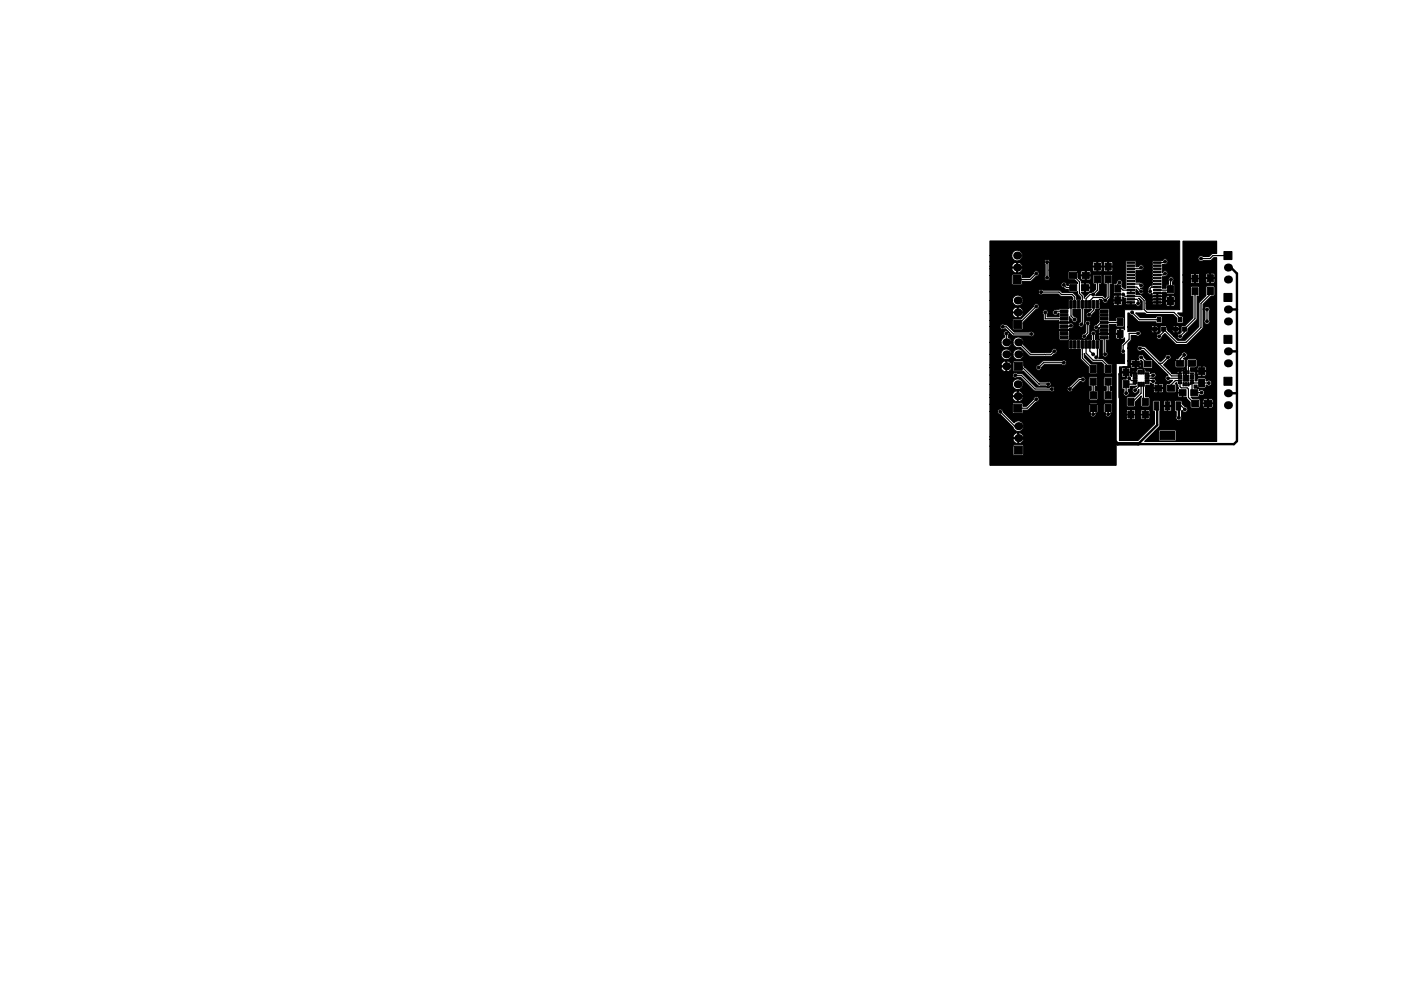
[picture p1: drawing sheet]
<svg xmlns="http://www.w3.org/2000/svg" width="297mm" height="210mm" viewBox="0 0 297 210" stroke-linecap="round" stroke-linejoin="round" font-family="sans-serif">
<g fill="#000" stroke="#000" stroke-width=".21">
<path d="M214.8 58.5h1.7v1.7h-1.7zM226.8 57.8h1.5v1.3h-1.5zM229.5 57.8h1.5v1.3h-1.5zM232 55.8h1.3v1.5h-1.3zM234.3 55.8h1.3v1.5h-1.3zM239 55.6h1.6v.3h-1.6zM239 56.2h1.6v.3h-1.6zM239 56.9h1.6v.3h-1.6zM239 57.5h1.6v.3h-1.6zM239 58.2h1.6v.3h-1.6zM239 58.8h1.6v.3h-1.6zM239 59.5h1.6v.3h-1.6z"/>
<path d="M244.6 59.5h1.6v.3h-1.6zM244.6 58.8h1.6v.3h-1.6zM244.6 58.2h1.6v.3h-1.6zM244.6 57.5h1.6v.3h-1.6zM244.6 56.9h1.6v.3h-1.6zM244.6 56.2h1.6v.3h-1.6zM244.6 55.6h1.6v.3h-1.6zM252.7 58.3h1.3v1.5h-1.3zM256 58.3h1.3v1.5h-1.3zM259.5 53.4h1.7v1.7h-1.7zM214.9 68h1.7v1.7h-1.7zM215.1 76.9h1.6v1.7h-1.6z"/>
<path d="M224.8 65.8h1.6v.5h-1.6zM224.8 66.6h1.6v.5h-1.6zM224.8 67.4h1.6v.5h-1.6zM224.8 68.2h1.6v.5h-1.6zM224.8 69h1.6v.5h-1.6zM224.8 69.8h1.6v.5h-1.6zM224.8 70.6h1.6v.5h-1.6zM224.8 71.4h1.6v.5h-1.6zM226.8 60.4h1.5v1.2h-1.5zM226.8 72.3h.5v1.6h-.5zM226.8 63.8h.5v1.6h-.5zM227.6 72.3h.5v1.6h-.5z"/>
<path d="M227.6 63.8h.5v1.6h-.5zM228.4 72.3h.5v1.6h-.5zM228.4 63.8h.5v1.6h-.5zM229.3 60.4h1.5v1.2h-1.5zM229.2 72.3h.5v1.6h-.5zM229.2 63.8h.5v1.6h-.5zM230 72.3h.5v1.6h-.5zM230 63.8h.5v1.6h-.5zM230.8 72.3h.5v1.6h-.5zM230.8 63.8h.5v1.6h-.5zM231.6 72.3h.5v1.6h-.5zM231.6 63.8h.5v1.6h-.5z"/>
<path d="M231.1 77.5h1.3v1.5h-1.3zM232.4 72.3h.5v1.6h-.5zM232.4 63.8h.5v1.6h-.5zM232 58.5h1.3v1.5h-1.3zM233.3 71.4h1.6v.5h-1.6zM233.3 70.6h1.6v.5h-1.6zM233.3 69.8h1.6v.5h-1.6zM233.3 69h1.6v.5h-1.6zM233.3 68.2h1.6v.5h-1.6zM233.3 67.4h1.6v.5h-1.6zM233.3 66.6h1.6v.5h-1.6zM233.3 65.8h1.6v.5h-1.6z"/>
<path d="M234.3 77.5h1.3v1.5h-1.3zM234.3 58.5h1.3v1.5h-1.3zM236.9 67.6h1.2v1.5h-1.2zM236.9 70.1h1.2v1.5h-1.2zM236.4 63h1.2v1.5h-1.2zM236.4 60.5h1.2v1.5h-1.2zM238.1 78.3h1.3v1.5h-1.3zM240.1 76.6h1.5v1.2h-1.5zM240.2 79.6h.9v.3h-.9zM240.2 79.1h.9v.3h-.9zM239 60.1h1.6v.3h-1.6zM239 60.8h1.6v.3h-1.6z"/>
<path d="M239 61.4h1.6v.3h-1.6zM239 62.1h1.6v.3h-1.6zM239 62.7h1.6v.3h-1.6zM239 63.4h1.6v.3h-1.6zM239 64h1.6v.3h-1.6zM241.3 78.6h.3v.8h-.3zM241.8 78.6h.3v.8h-.3zM242.3 78.6h.3v.8h-.3zM242.6 76.6h1.5v1.2h-1.5zM242.8 79.1h.8v.3h-.8zM242.8 79.6h.8v.3h-.8zM244.4 69.4h.8v.9h-.8z"/>
<path d="M245.3 67.4h.8v.9h-.8zM244.6 64h1.6v.3h-1.6zM244.6 63.4h1.6v.3h-1.6zM244.6 62.7h1.6v.3h-1.6zM244.6 62.1h1.6v.3h-1.6zM244.6 61.4h1.6v.3h-1.6zM244.6 60.8h1.6v.3h-1.6zM244.6 60.1h1.6v.3h-1.6zM246.3 69.4h.8v.9h-.8zM247.5 63.1h1.3v1.5h-1.3zM247.5 60.6h1.3v1.5h-1.3zM248.8 69.4h.8v.9h-.8z"/>
<path d="M209.9 51.1h40.2v14.6h-6.9l-.2-.2v-1.2h1.2l.2 .3h.8l.1-.4h.2l.1 .4h1.6l.2 .3h.6l.1-.9h.2v.9h.5l.3-.2v-.7h-1.8l-.1 .6h-.9l.2-.2-.1-.2-3.4 .1v-.6h1.2l.1 .4h1v-.5h.2v.5h.9l.1-.4h-3.5l-.6-.7h1.8l.1 .4h1v-.5h.2v.5h.9l.1-.3h.7l.1 .7h.8v-.9h.2v.9h.7l.1-.8-.3-.2h-1.3l-.3 .3h-.7l-.1-.2-4 .1-.6-.5h-1v-1.2l.6 .5a.58 .58 0 0 0 .6 .6 .58 .58 0 0 0 .5-.6h.8v.1a.58 .58 0 0 0 .3 .5 .58 .58 0 0 0 .6-.1l.1 .5h1v-.5h.2v.5h.9v-.5h-1.2v-.2h1.2l.1-.1h.8l.2 .4 1.4-.1 .2-.2v-1.5l-.2-.2-.3-.1 .1-.5a.58 .58 0 0 0 .1-.8 .58 .58 0 0 0-.8-.2 .58 .58 0 0 0-.2 .7v.8l-.5 .2v.7h-.9v-2.5h.3a.68 .68 0 0 0 .8-.4 .68 .68 0 0 0-.2-.8 .61 .61 0 0 0-.9 .4v-1.8h.4a.6 .6 0 0 0 .8-.3 .6 .6 0 0 0-.3-.8 .6 .6 0 0 0-.8 .3h-1.9l-.3 .1v5.1l-.4 .1-.3 .3-.3 .9h-.8l-.2-.4-.5-.3a.61 .61 0 0 0 .7-.5 .61 .61 0 0 0-.7-.7h-1v-.6v-1.9h.9a.62 .62 0 0 0 .8-.6 .62 .62 0 0 0-.8-.6l-.3 .4h-.6v-1.1l-.1-.2-1.9 .1-.1 5.8h-.4l-.4-.4-.1-.5a.63 .63 0 0 0-.3-.9 .63 .63 0 0 0-.8 .6l-.6 .4v1.6l.2 .2 1.3 .1v.3l-.5 .1v.9h.8v-.6l.2 .1 .6 .2v.8l1.2-.1 .1 .6h.8a.58 .58 0 0 0 .8 .3 .58 .58 0 0 0 .1-.9v-.4l-.3-.3 .8 .6v1.8l-3.8 .1v4.2l-.2-.2h-.6v2l.6 .1 .2-.2v.7l-.6 .7-.1 1.1a.58 .58 0 0 0 0 .7 .58 .58 0 0 0 .7 .1v2.1l-1.7 .1v21.5h-26.8v-4.1h4.9v1.7l.1 .3h1.9l.2-.3v-1.7l-.1-.2h-1.9l-.2 .2h-4.9v-1.4h4.9l.2 .6 .6 .3h.2v-1h.2v1h.2l.6-.3 .2-.6v-.1h-2.2v.1h-4.9v-.5h4.9v.2h1v-1h.2v1h1a1.15 1.15 0 0 0-1.1-1 1.15 1.15 0 0 0-1.1 .8h-4.9v-5.4h1.6l.1 .4 .5 .3 2.8 2.9a1.13 1.13 0 0 0 1.6 .5 1.13 1.13 0 0 0 .2-1.7 1.13 1.13 0 0 0-1.7 0l-2.3-2.4a.58 .58 0 0 0-.6-.5 .58 .58 0 0 0-.6 .5h-1.6v-1.5h4.7l.1 1.7 .2 .2h1.8l.2-.2v-.5h1.1l1.2-1.2h11.7v1.6l.4 .2a.58 .58 0 0 0 .5 .9 .58 .58 0 0 0 .5-.9h.3l.2-.2v-1.6h1.2v1.6l.4 .2a.58 .58 0 0 0 .6 .9 .58 .58 0 0 0 .5-.9l.3-.1 .1-.2v-1.5l-.2-.3h-1.5l-.2 .3h-1.2l-.3-.3h-1.4l-.2 .3h-11.7l.6-.5a.58 .58 0 0 0 .5-.6 .58 .58 0 0 0-.6-.6 .58 .58 0 0 0-.6 .6l-1.5 1.5h-.7v-.5l-.3-.2h-1.7l-.3 .3h-4.7v-1.4h4.7l.3 .5 .6 .3h.2v-1h.2v1h.2l.5-.3 .3-.5v-.2h-2.2l-.1 .2h-4.7v-.6h4.7l.1 .2h1v-1h.2v1h1a1.15 1.15 0 0 0-1.1-1 1.15 1.15 0 0 0-1.2 .8h-4.7v-2.3h4.7l.1 .2a1.13 1.13 0 0 0 1.8 .7 1.13 1.13 0 0 0-.2-1.9 1.13 1.13 0 0 0-1.7 1h-4.7v-1.9h4.8v.1a.58 .58 0 0 0 .4 .5 .58 .58 0 0 0 .6-.2h.7l2.9 2.9 3.3 .1a.58 .58 0 0 0 .7 .1 .58 .58 0 0 0 .3-.6h2.6v.1a.58 .58 0 0 0 .7 .5 .58 .58 0 0 0 .5-.6l1.6-1.6h.2a.58 .58 0 0 0 .8 .1 .58 .58 0 0 0 .1-.8h.7l.1 1.6 .1 .2h.4v.8l-.3 .1-.2 .2v1.5l.1 .2 1.5 .1 .2-.2 .1-1.6-.2-.2-.4-.1v-.8h.3l.2-.2v-1.6h1.3v1.6l.2 .2h.3v.8l-.3 .1-.2 .2 .1 1.7 .2 .1 1.5-.1 .1-1.7-.2-.2-.3-.1v-.8h.3l.2-.2v-1.6l-.1-.2-1.5-.1-.3 .3h-1.3l-.2-.2-1.4-.1-.3 .3h-.7a.58 .58 0 0 0-.9-.1l-.6 .1-1.8 1.8-.3 .1-.3 .4h-2.6a.58 .58 0 0 0-.4-.5 .58 .58 0 0 0-.6 .1h-3l-2.8-2.8-1.2-.1a.58 .58 0 0 0-.9 .4h-4.8v-1.6h2.3l.3 .5 .6 .4 .2-.1v-1h.2v1l.1 .1 .6-.4 .3-.5v-.2l-4.6 .2v-.6h2.3l.1 .2h1v-1h.2v1h1v-.3l-.3-.4h.6v1.7l.1 .2h1.8l.3-.1 3.1 3.2h1.7a.58 .58 0 0 0 .8 .1 .58 .58 0 0 0 .1-.8 .58 .58 0 0 0-.8-.1h-1.5l-3.1-3.2h2.3v.1a.58 .58 0 0 0 .7 .6 .58 .58 0 0 0 .5-.6l.6-.6h3.7a.58 .58 0 0 0 .9 0 .58 .58 0 0 0 0-.9 .58 .58 0 0 0-.9 .1h-3.9l-1 .8-.4 .1-.2 .4h-2.3l-.3-.3v-.8l-.2-.2h-1.8l-.2 .3h-.6a1.17 1.17 0 0 0-2 .5h-2.3v-2.2h2.3l.1 .2a1.13 1.13 0 0 0 1.2 .9 1.13 1.13 0 0 0 1-1.1h.3v.2a1.13 1.13 0 0 0 1.8 .7 1.13 1.13 0 0 0-.2-1.9 1.13 1.13 0 0 0-1.6 1h-.3v-.2a1.13 1.13 0 0 0-1.3-.9 1.13 1.13 0 0 0-1 1.1h-2.3v-2.6h2.3l.1 .3a1.13 1.13 0 0 0 1.2 .9 1.13 1.13 0 0 0 1-1.2h.3v.3a1.13 1.13 0 0 0 1.6 .8l2 1.9 4.4 .1 .7-.6a.58 .58 0 0 0 .6-.6 .58 .58 0 0 0-.6-.5 .58 .58 0 0 0-.6 .6l-.3 .3-4-.1-1.7-1.7a1.13 1.13 0 0 0-.8-1.6 1.13 1.13 0 0 0-1.3 1.1h-.3l-.2-.6-.5-.4v-.5a.58 .58 0 0 0-.1-.8 .58 .58 0 0 0-.8 0 .58 .58 0 0 0 .1 .9v.4l-.6 .4-.2 .6h-2.3v-3.3h2.1v.1a.58 .58 0 0 0 .4 .5 .58 .58 0 0 0 .6-.2h.2l1.6 1.6h3.5a.58 .58 0 0 0 .9-.1 .58 .58 0 0 0-.3-.9h5.6l.1 1.8h2v2h2.5v2l1.7 1.8 .1 1.2 .1 .2 1.6-.1 .1-1.7-.2-.2-1.2-.1-1.4-1.4v-.8l1.7 1.8 1.9 .1 .6 .5-.1 1.6 .1 .3h1.5l.2-.1v-1.9l-.8-.1-1.2-1.1-.9-.1 .2-1.9 .1-.2v-1.8l.5 .1v2.8a.59 .59 0 0 0 .4 .7 .59 .59 0 0 0 .7-.3 .59 .59 0 0 0-.3-.8v-2.4l.6-.1 .1-.5h1.3l.2 .3h.6l.1-1h-.8l-.1 .7h-1.3v-.7h-2.1v1.1h-.8v-1a.58 .58 0 0 0-.2-.8 .58 .58 0 0 0-.8 .2 .58 .58 0 0 0 .2 .8v.8h-4.8v-.7h2.6v.1a.58 .58 0 0 0 .6 .6 .58 .58 0 0 0 .5-.6l.6-.7 .1-1.8a.58 .58 0 0 0-.1-.8 .58 .58 0 0 0-.8 .1 .58 .58 0 0 0 0 .8v1.4l-.7 .5-.2 .4h-2.6v-1.2h-2.1l-.1 .2h-5.9l-.3 .2h-3.2l-1.5-1.5-.6-.1a.58 .58 0 0 0-1 .4h-2.1v-1.3h4.7l.1 1.7 .2 .3 1.9-.1 .1-1.2h7.6l.1 1.2h2.1v-.3h.2a.58 .58 0 0 0 .8-.6 .58 .58 0 0 0-1-.4l-9.8 .1v-.3l2.9-2.8a.58 .58 0 0 0 .5-.6 .58 .58 0 0 0-.6-.6 .58 .58 0 0 0-.6 .6l-2.6 2.7h-1.6l-.3 .3h-4.7v-1.4h4.7l.3 .5 .6 .3h.2v-1h.2v1h.2l.5-.3 .3-.5v-.2h-2.2l-.1 .2h-4.7v-.6h4.7l.1 .2h1v-1h.2v1h1a1.15 1.15 0 0 0-1.1-1 1.15 1.15 0 0 0-1.2 .8h-4.7v-2.3h4.7l.1 .3a1.13 1.13 0 0 0 1.8 .6 1.13 1.13 0 0 0-.2-1.9 1.13 1.13 0 0 0-1.7 1h-4.7v-1.8h10.2v.1a.58 .58 0 0 0 .4 .5 .58 .58 0 0 0 .6-.1h3.3l.6 .5h2.2l.3 .3v.3h-.8l-.2 .2 .1 1.8h-1.8l-.8 .1a.63 .63 0 0 0-.8 .5 .63 .63 0 0 0 .6 .8l.3-.2 .2-.3h.3v.8h-2.6l.1-.5a.58 .58 0 0 0-.1-.9 .58 .58 0 0 0-.8 .1 .58 .58 0 0 0 0 .8v1l.4 .3h2.9l.1 .3h2.1v-1.1l.6 .7a.58 .58 0 0 0 .6 .5 .58 .58 0 0 0 .5-.6 .58 .58 0 0 0-.6-.6l-.3-.3v-1.3h1.6v2.7a.61 .61 0 0 0-.3 .8 .61 .61 0 0 0 .8 .3 .61 .61 0 0 0 .3-.8v-3h1.6l-.6 .6a.58 .58 0 0 0-.6 .6 .58 .58 0 0 0 .6 .6 .58 .58 0 0 0 .6-.6l.7-.8 .1-.4h.8l-.1 2.7-.6 .6a.6 .6 0 0 0-.5 .7 .6 .6 0 0 0 .6 .5 .6 .6 0 0 0 .5-.7l.1 1.3h2.1v-.6h1.3l.1 .6h.8l-.1-.9h-.6l-.2 .3h-1.3v-1.3h1.4v.4l.3 .2h1.3l.2-.3v-1.5l-.2-.3h-1.4l-.2 .2v.5h-1.4l-.1-2.4-.2-.1h-1.7v-1h2.8l.2 .3h.6l.1-1h.2l.1 1h.6l.1-.5h.7l.3 .3h.8v-.4l-1.8 .1v-.5h-1.8l-.1 .7h-2.8v-.8l-.2-.2h.5l.2 .2a.58 .58 0 0 0 .6 .6 .58 .58 0 0 0 .6-.6l.4-.4 .1-.3h.6l.1 .6h.8l-.1-1-.6 .1-.2 .3h-.6v-2.7h.3l.2-.3v-1.5l-.2-.2-1.5-.1-.2 .3v1.6l.2 .2h.3v2.6l-.2 .3-.5-.5h-1.5l.1-.2 .6-.8 .1-1.4h.3l.2-.2v-1.6l-.2-.2-1.4-.1-.2 .2-.1 1.7 .2 .2h.4v1.1l-.5 .5-.9 .2-1 1.2-.1-.6-.5-.7 .6-.1v-.8h.2l.1 .9 .7-.1 .2-.3-.1-.5h-1.1v-1h.2v.8h.9l.1-.6-.2-.2h-1.6l-.1-.5-.5-.5h.4l.3 .3h.6l.1-.9h.2v.8l.7 .1 .3-.2v-.6l-2.1-.1-.1 .6h-.4l-.2-.2v-1.1h.6l.1 .5h.9v-.8h.2v.8h.9l.1-.5-.2-.3-1.7-.1-.3 .4h-.6l-.2-.3h-1.7l-.1 .3v1.4l1.4 .1 .6 .6v.3l-1.8-.1-.2 .2v.3h-.2l-.2-.2a.58 .58 0 0 0-.6-.5 .58 .58 0 0 0-.5 .6 .58 .58 0 0 0 .6 .5l.4 .4h.5v.3l.2 .2h1.8v.5l.6 .6v.5h-.8l-.1-.7-.8-.7h-2.2l-.6-.5h-3.5l-.1-.1a.58 .58 0 0 0-.9 .4h-10.2v-3.4h4.6v1.7l.3 .2h1.8l.2-.2v-.5h1.8l1.2-1.1a.58 .58 0 0 0 .5-.6 .58 .58 0 0 0-.6-.5 .58 .58 0 0 0-.6 .5l-.8 .9h-1.5v-.6l-.3-.1h-1.8l-.2 .3h-4.6v-1.5h4.6l.3 .6 .6 .3h.1v-1h.2v1h.2l.6-.3 .3-.6-.1-.1h-2.1l-.1 .1h-4.6v-.5h4.6l.1 .2h.9v-1h.2v1h1a1.15 1.15 0 0 0-1-1 1.15 1.15 0 0 0-1.2 .8h-4.6v-.9h11.5l.2 .4-.1 2.6a.58 .58 0 0 0 .1 .8 .58 .58 0 0 0 .8-.1 .58 .58 0 0 0 0-.8v-1.2h9.3l.2 .3h.6l.1-.9h.2v.9h.6l.2-.3h.4l.2 .3h.6v-.9h.3v.9h.6l.2-.3-.1-.6h-1.7l-.1 .6h-.4v-.6h-1.8l-.1 .6h-9.3v-1.3l.1-.2h9.2l.1 .7h.8v-.9h.2v.9h.8v-.7h.4l.1 .7h.7v-.9h.3v.9h.7l.1-.8-.2-.2h-1.5l-.2 .3h-.4l-.3-.3h-1.4l-.2 .3h-9.1a.58 .58 0 0 0-.5-.8 .58 .58 0 0 0-.7 .6h-11.5v-1.4h4.6v.2a1.13 1.13 0 0 0 1.8 .7 1.13 1.13 0 0 0-.2-1.9 1.13 1.13 0 0 0-1.6 1h-4.6zM249.8 79.1h.7v.3h-.7zM249.8 79.6h.7v.3h-.7zM249.8 67.4h.8v.9h-.8zM250.8 78.6h.3v.7h-.3zM249.5 76.5h1.5v1.2h-1.5zM251.3 78.6h.3v.7h-.3zM250.7 69.4h.8v.9h-.8zM251.8 78.6h.3v.7h-.3zM252.7 61h1.3v1.5h-1.3zM252.4 79.6h.7v.3h-.7zM252.4 79.1h.7v.3h-.7z"/>
<path d="M252 76.5h1.5v1.2h-1.5zM254.1 78h1.3v1.5h-1.3zM256 61h1.3v1.5h-1.3zM259.5 62.3h1.7v1.7h-1.7zM259.5 71.2h1.7v1.7h-1.7zM214.9 85.8h1.7v1.7h-1.7zM215.1 94.6h1.6v1.7h-1.6zM231.2 83.1h1.3v1.5h-1.3zM231.2 85.8h1.3v1.5h-1.3zM231.1 80.2h1.3v1.5h-1.3zM234.3 83.1h1.3v1.5h-1.3zM234.3 85.8h1.3v1.5h-1.3z"/>
<path d="M234.3 80.2h1.3v1.5h-1.3zM238.1 80.8h1.3v1.5h-1.3zM240.2 80.1h.9v.3h-.9zM240.2 80.6h.9v.3h-.9zM240.2 81.1h.9v.3h-.9zM239.1 87.2h1.3v1.5h-1.3zM239.1 84.5h1.3v1.5h-1.3zM241.3 81.1h.3v.9h-.3zM241.8 81.1h.3v.9h-.3zM242.2 84.5h1.3v1.5h-1.3zM242.2 87.2h1.3v1.5h-1.3zM242.3 81.1h.3v.9h-.3z"/>
<path d="M242.8 80.1h.8v.3h-.8zM242.8 80.6h.8v.3h-.8zM242.8 81.1h.8v.3h-.8zM244.7 85.3h1v1.7h-1zM245.9 91.6h3.2v1.7h-3.2zM244.9 81.7h1.5v1.3h-1.5zM247 85.3h1v1.7h-1zM247.6 81.7h1.5v1.3h-1.5zM249.3 85.3h1v1.7h-1zM249.8 80.1h.7v.3h-.7zM249.8 80.6h.7v.3h-.7zM249.8 81.1h.7v.3h-.7z"/>
<path d="M250.8 81.2h.3v.7h-.3zM251.3 81.2h.3v.7h-.3zM250 82.7h1.5v1.2h-1.5zM251.8 81.2h.3v.7h-.3zM252.7 84.9h1.5v1.3h-1.5zM252.4 81.1h.7v.3h-.7zM252.4 80.6h.7v.3h-.7zM252.4 80.1h.7v.3h-.7zM252.5 82.7h1.5v1.2h-1.5zM254.1 80.5h1.3v1.5h-1.3zM255.4 84.9h1.5v1.3h-1.5zM259.5 80h1.7v1.7h-1.7z"/>
<circle cx="219.7" cy="58" r=".3"/>
<circle cx="222" cy="58.9" r=".3"/>
<circle cx="222" cy="55.6" r=".3"/>
<circle cx="237.4" cy="59.9" r=".3"/>
<circle cx="241.9" cy="56.8" r=".3"/>
<circle cx="247" cy="55.5" r=".3"/>
<circle cx="247" cy="58" r=".3"/>
<circle cx="248.3" cy="59.3" r=".3"/>
<circle cx="254.6" cy="54.9" r=".3"/>
<circle cx="212.6" cy="69.3" r=".3"/>
<circle cx="213.4" cy="70.7" r=".3"/>
<circle cx="215.3" cy="79.6" r=".3"/>
<circle cx="218.7" cy="70.9" r=".3"/>
<circle cx="219.7" cy="65" r=".3"/>
<circle cx="220.2" cy="78" r=".3"/>
<circle cx="220.7" cy="62" r=".3"/>
<circle cx="221.6" cy="66.3" r=".3"/>
<circle cx="223.5" cy="74.5" r=".3"/>
<circle cx="223.8" cy="66.3" r=".3"/>
<circle cx="225.6" cy="60.4" r=".3"/>
<circle cx="225.6" cy="77" r=".3"/>
<circle cx="227.1" cy="69.1" r=".3"/>
<circle cx="227.8" cy="67.8" r=".3"/>
<circle cx="229.2" cy="68.8" r=".3"/>
<circle cx="229.9" cy="71.4" r=".3"/>
<circle cx="230.6" cy="68.6" r=".3"/>
<circle cx="230.9" cy="66.8" r=".3"/>
<circle cx="231.8" cy="75.2" r=".3"/>
<circle cx="231.8" cy="62.5" r=".3"/>
<circle cx="231.8" cy="70.7" r=".3"/>
<circle cx="232.4" cy="69.5" r=".3"/>
<circle cx="232.4" cy="75.8" r=".3"/>
<circle cx="234.3" cy="63.7" r=".3"/>
<circle cx="234.3" cy="75.2" r=".3"/>
<circle cx="238.1" cy="62.5" r=".3"/>
<circle cx="238.1" cy="74.5" r=".3"/>
<circle cx="240" cy="66.3" r=".3"/>
<circle cx="241.3" cy="64.4" r=".3"/>
<circle cx="241.3" cy="70.7" r=".3"/>
<circle cx="241.7" cy="73.9" r=".3"/>
<circle cx="241.9" cy="60.6" r=".3"/>
<circle cx="241.9" cy="61.8" r=".3"/>
<circle cx="241.9" cy="75.8" r=".3"/>
<circle cx="243.8" cy="61.8" r=".3"/>
<circle cx="244.5" cy="79.6" r=".3"/>
<circle cx="245.7" cy="71.4" r=".3"/>
<circle cx="247.6" cy="75.8" r=".3"/>
<circle cx="250.2" cy="71.4" r=".3"/>
<circle cx="251.1" cy="75.3" r=".3"/>
<circle cx="255.9" cy="68.2" r=".3"/>
<circle cx="255.9" cy="65.7" r=".3"/>
<circle cx="212.1" cy="87.4" r=".3"/>
<circle cx="219.7" cy="84.7" r=".3"/>
<circle cx="222.2" cy="81.5" r=".3"/>
<circle cx="223" cy="82.5" r=".3"/>
<circle cx="226.8" cy="82.5" r=".3"/>
<circle cx="229.6" cy="80.5" r=".3"/>
<circle cx="231.8" cy="87.9" r=".3"/>
<circle cx="234.9" cy="87.9" r=".3"/>
<circle cx="238.8" cy="83.4" r=".3"/>
<circle cx="239.4" cy="80.3" r=".3"/>
<circle cx="240.7" cy="82.8" r=".3"/>
<circle cx="244.5" cy="80.9" r=".3"/>
<circle cx="247.6" cy="80.3" r=".3"/>
<circle cx="249.9" cy="88.6" r=".3"/>
<circle cx="251.2" cy="86.9" r=".3"/>
<circle cx="254.8" cy="83.3" r=".3"/>
<circle cx="256.3" cy="81.3" r=".3"/>
</g>
<g fill="#000">
<circle cx="215.6" cy="54.2" r=".85"/>
<circle cx="215.6" cy="56.8" r=".85"/>
<circle cx="260.3" cy="56.8" r=".85"/>
<circle cx="260.3" cy="59.3" r=".85"/>
<circle cx="213.4" cy="77.7" r=".85"/>
<circle cx="213.4" cy="75.2" r=".85"/>
<circle cx="213.4" cy="72.6" r=".85"/>
<circle cx="215.8" cy="66.3" r=".85"/>
<circle cx="215.8" cy="63.7" r=".85"/>
<circle cx="215.9" cy="75.2" r=".85"/>
<circle cx="215.9" cy="72.6" r=".85"/>
<circle cx="260.3" cy="77.1" r=".85"/>
<circle cx="260.3" cy="74.5" r=".85"/>
<circle cx="260.3" cy="65.7" r=".85"/>
<circle cx="260.3" cy="68.2" r=".85"/>
<circle cx="215.8" cy="84.1" r=".85"/>
<circle cx="215.8" cy="81.5" r=".85"/>
<circle cx="215.9" cy="93" r=".85"/>
<circle cx="215.9" cy="90.4" r=".85"/>
<circle cx="260.3" cy="83.4" r=".85"/>
<circle cx="260.3" cy="86" r=".85"/>
</g>
<g fill="none" stroke="#000" stroke-width=".25">
<path d="M219.7 58l-1.3 1.3h-2.5M222 55.6v3.3M227.5 58.4l1.4 1.4v2.4l.6 .6v5.8l-.3 .2M232.7 59.5v2.1l-.9 .9h-.7l-.8 .8v1.3M234.9 59.3v3.8l-.6 .6M237.4 59.9l-.4 .4v.9h.8l.3 .4h1.7v.6M241.9 56.8l-.2 .2h-1.9M247 55.5l-.2 .2h-1.4M247 58l-.3 .3h-1.3M248.3 59.3l-.1 .1v2M260.3 54.2h-3.1l-.7 .7h-1.9M212.6 69.3h.8l1.5 1.6h3.8"/>
<path d="M213.4 70.7v1.9M213.4 75.2v.6M215.3 79.6h1.2l3 2.9h3.5M215.9 77.7h.6l3.8 3.8M215.9 72.6l2.5 2.6 4.4 .1 .7-.8M219.7 65l-3.8 3.8M220.7 62h3.8l.5 .5h2.3l.6 .5v1.6M221.6 66.3l.1 1.3h3.9M225.6 60.4l.5 .6h1.4M225.6 77h-4.4l-1 1M225.6 68.4h2l1 1.1v.6l-.6 .6h-.7l-.7-.7-5 .1M225.6 66h-1.6l-.2 .3"/>
<path d="M227.1 64.6v2.4l.7 .8M227.1 69.1l-.2 .1h-1.3M229.5 73.1v2.9l2.3 2.3M230.3 73.1v1.8l1.5 1.5h1.9l1.2 1.3v.6M230.6 68.6v2l-.7 .8M231.1 73.1v1.4l.7 .7M231.8 70.7l.1 2.4M231.9 64.6v1.2l-1 1M232.7 73.1v2.5l-.3 .2M234.1 71.6v3.4l.2 .2M234.2 70.7l-.1 .1M234.3 63.7l-.6-.6h-1.9l-.7 .7v.8"/>
<path d="M234.3 63.7h.1M237.5 68.2l-.2 .2h-3.9l-1 1.1M237.5 68.2h.1M238.1 62.5l.4 .4h3.2l.9 .8v2l.6 .6h5.7l1.3 1.3v.2M238.8 79h1.9M239.8 60.9h1.2l.9 .9M239.8 60.3h1.8l.3 .3M239.8 63.5h1.3l.2 .2v.7M240 66.3l1.6 1.5h4.1M240.7 79.2v.1M240.7 79h.1M241.3 70.7h-1.9v1.3l-1.3 1.3v1.2"/>
<path d="M241.7 73.9h.9l5.8 5.9h1.9M241.9 75.8l1.3 1.3M242.4 79v-.8l-.2-.2h-.6l-.9-.9v2.2M243.2 77.1h.1M244.5 79.6l-.2 .2h-1.1M244.8 69.8l.9-.8h2.7l.8 .8M245.4 60.9h-1.3l-.3 .3v.6M247.6 75.8l-1.2 1.3h-.7M248.3 61.2l-.4 .4h-2.5M251.1 75.3l-.9 .9v.9M251.5 79h-.5l-.2-.4h-2l.6 .7h.8M252.7 77.1l-.7 .7v1.3"/>
<path d="M252.7 79.3v3.5l.5 .5M253.4 61.9v5.7l-2.3 2.2v.6l-.9 1M255.9 65.7v2.5M256.5 61.9v.6l-1.9 1.9v5.1l-3.1 3.1h-2l-2.8-2.8v.6l-1 1M212.1 87.4l3 3h.8v-.6M219.7 84.7l-1.9 1.9h-1.9M220.3 81.5h1.9M229.6 80.5h-.7l-2.1 2M231.8 81v3M231.8 86.7v1.2M234.9 81v3M234.9 86.7v1.2"/>
<path d="M239.4 80.3l.5 .5h.8M240.7 81.3v.2h-1.9v1.9M241.4 81.5v.5l-.7 .8M241.9 81.5v1.9l-1.8 1.9h-.3M242.4 81.5v3.4l.4 .4M243.2 80.8h1.1l.2 .1M247.6 80.3h2.7M249.8 86.1h.7l.7 .8M250.2 80.8h-1l-.9 .8v.8M250.2 81.3v.7l.2 .3h1.3l.3 .2v1.8l1.2 1.3h.2M252.7 81.3l-.2 .2h-.5M252.7 81.3h3.6"/>
<path d="M252.7 81.3h.1M253 83.3h1.8M256.3 81.3h.1"/>
</g>
<path d="M260.3 56.8h.7l1.3 1.2v35.6l-.7 .6h-20.3l4.1-4v-4.2M221.7 70l-.1 .1M238.8 79h-1.1l-.3 .4v4.9M260.3 74.5h2M260.3 65.7h2M215.9 93h19.8M249.9 86v2.6M260.3 83.4h2" fill="none" stroke="#000" stroke-width=".51"/>
<path d="M235.7 93l1.2 1.2h4.5" fill="none" stroke="#000" stroke-width=".76"/>
<path d="M250.8 51.2h7.1v2.6h-.9l-.6 .6h-1.4a.63 .63 0 0 0-.8 0 .63 .63 0 0 0 0 .9 .63 .63 0 0 0 .9 0h1.5l.8-.6h.5v38.9h-15.2l2.1-2h.8v1.7l.2 .3h3.3l.3-.2 .1-1.8-.3-.4h-3.3l-.3 .4h-.8l1.1-1.3 .1-3.3h.7l.2 .3h.5l.1-1.2v1.1l.6 .1 .2-.2-.1-1h-1.4l-.1 .9h-.7v-1.7h.7l.1 .8h.7v-1.1v1.1h.7l.1-.8h.7v1.7l.4 .3-.1 1.2a.63 .63 0 0 0 .7 .8 .63 .63 0 0 0 .5-.9l.1-1.3a.63 .63 0 0 0 1.1 .1 .63 .63 0 0 0-.5-1l-.6-.5v-.6l-.2-.2h-1.1l-.3 .4h-.7l-.3-.4h-1l-.3 .4h-.7l-.2-.4h-1.2l-.2 .4v1.7l.4 .3v2.6l-3.6 3.6h-3.8v-4.8h1.4l.2 .3h.7l.1-1 .1 1h.7l.2-.3h1l.2 .3h.7l.1-1 .1 1h.7l.2-.3-.1-.7h-1.8l-.1 .7h-1l-.1-.7h-1.8l-.1 .7h-1.4v-1.5h1.4l.1 .8h.9v-1v1h.9l.1-.8h1l.1 .8h.9v-1v1l1-.1v-.8l-.3-.2h-1.4l-.3 .3h-1l-.3-.3h-1.4l-.3 .3h-1.4v-6.4h.4v1.5l.2 .2 .3 .1v.4a.63 .63 0 0 0 0 .9 .63 .63 0 0 0 .9 0 .63 .63 0 0 0 0-.9v-.4l.5-.2v-.4l1.2-.1-.3 .3a.63 .63 0 0 0-.6 .6 .63 .63 0 0 0 .7 .6 .63 .63 0 0 0 .6-.6l.2-.2v.6l-1 1h-1.4l-.2 .1-.1 1.7 .1 .3h1.7l.1-.2 .1-.8 1.2-1.3-.2 2 .4 .3h1.3l.3-.2v-1.7l-.3-.2h-.6v-.3h6.7l.3 .4 .8-.1v-.9h-1l-.1 .6h-6.7v-.9h1.6l.2 .3h.8l.1-.9 .1 .9h.7l.2-.1v-.8h-2l-.1 .6h-1.6v-1.2l.9-.1 .2-.4 .6 .2v.9h1v-.9v.9l1.1-.1v-.7l-.2-.2h-1.6a.63 .63 0 0 0 .1-.8 .63 .63 0 0 0-.8-.3l-.2-.1h.3a.63 .63 0 0 0 .8-.8 .63 .63 0 0 0-1.1-.1l-.2-.5h-.9l-.2-.5-.3 .1v.2v-.3h-1.2l-.2 .1-.1 .4h-.2v.5l-.1-.5-.6 .1-.1 .3 .3 .1h-.3v.6l-.2-.2-.1-.7h-.8v1.4h-.7l-.3 .4h-.4v-1h.4l.3 .3 .7-.1v-1h-.9l-.1 .8h-.4v-1.5h.4l.1 .7h.9v-1v1h.8l.1-.7-.3-.4h-1.3l-.3 .4h-.4v-.5h2.3l.2 .3 .8 .1 .1-1 .1 1h.7l.3-.2-.1-.8h-2l-.1 .6h-.6v-1.2h.6l.1 .6h1v-.9v.9h1l.1-.8 .3 .4v1.1l.2 .2h1.9v-1.7l-.2-.1h-1.1l-.4-.5a.63 .63 0 0 0-.9-.6 .63 .63 0 0 0-.2 1.1h-1.5l-.3 .3h-.6v-2.8h1.9a.63 .63 0 0 0 .4 .7 .63 .63 0 0 0 .7-.1h.3l5.2 5.2a.63 .63 0 0 0-.5 .9 .63 .63 0 0 0 1 .2h.5l-.7 .7h-.5l-.2 .2v1.4l.2 .3 1.9-.1 .1-1.5-.2-.3 .3-.2 .4 1.2-.3 .2v.6l1.1 .1v.9l.8 .1 .1 .3 .7 .7v1l.2 .2 1.7 .1 .3-.4h.5l.2 .3 .8 .1 .1-1 .1 1 .9-.1v-.9h-2l-.1 .6h-.5v-1.3h.5l.1 .7h1v-.9v.9h1l.1-.7-.2-.3h-1.7l-.3 .3h-.5l-.2-.3h-1.4l-.4-.3h1.5l.3-.2v-.3a.64 .64 0 0 0 .9 0 .64 .64 0 0 0 0-.9 .64 .64 0 0 0-.9 0l-.2-.5h-.9v-.7h.6v.4l.3 .2h1.3l.3-.1 .1-.5a.63 .63 0 0 0 .9 0 .63 .63 0 0 0 .1-.9 .63 .63 0 0 0-.9 0h-.2v-.5l-.3-.1h-1.4l-.2 .2v.4h-.4v-1.3h.4l.3 .3h.6l.1-1v1h.7l.2-.3-.1-.7h-1.7l-.1 .7h-.4v-.5l-.2-.2h-.8v-.8h1.2h.2l.1 .8h.9v-1v1l.9-.1v-.8l-.2-.2h-1.4l-.3 .3h-.2l.2-.2v-1.3l-.2-.3-1.6-.1-.3 .2-.2 3.3 .6 .1v1.2h-1.2l.1-1.9v.6h.5v-.6h-.6l.1-.6v.6h.5l-.1-.7-.8 .1-.1 .4-.3 .1v.4h-1.6l-.2-.2 1.8 .2v-.4l-.5-.1-.2 .3h-1.1l-1.7-1.7 .9-.9h1.5v1.2l.2 .3h1.8l.2-.2v-1.4l-.4-.3 .2-.2a.63 .63 0 0 0 .6-.6 .63 .63 0 0 0-.6-.6 .63 .63 0 0 0-.7 .6l-.6 .8-.5 .1-.2 .3-1.4-.1a.63 .63 0 0 0 .6-.6 .63 .63 0 0 0-.6-.6 .63 .63 0 0 0-.7 .6l-.8 .8h-.3l-3-3-.8-.2a.63 .63 0 0 0-1.1 .4h-1.9v-.9l.7-.7v-1h1.1l.3 .2 3.9-.1a.63 .63 0 0 0 .6 .7 .63 .63 0 0 0 .7-.6l.6-.6 2.3 2.3h2.3l3.5-3.5v-4h.2l.2 .5v1.7a.63 .63 0 0 0 0 .8 .63 .63 0 0 0 .9 0 .63 .63 0 0 0 0-.8v-1.7a.64 .64 0 0 0-.3-1 .64 .64 0 0 0-.8 .5h-.2v-1l1.7-1.8h.5l.3-.2v-1.7l-.2-.2-1.7 .1v1.9l-1.5 1.5v5.1l-2.9 2.9h-1.6l-.9-.9h.8v.1a.63 .63 0 0 0 .6 .6 .63 .63 0 0 0 .6-.6l1-.9 .1-.8 1.9-1.9v-4.9l.4-.1 .1-.3v-1.5l-.2-.3h-1.4l-.3 .3v1.6l.2 .2 .3 .1v4.5l-1.6 1.6-.8 .1v1.4l-.7 .4-.2 .4h-.8l-1-1h.7l.2 .3h.5v-.8v.7l.5 .1 .3-.3-.1-.5h-1.3l-.1 .5h-.7l-.4-.4v-.5h1.1l.1 .4h.6v-.7v.7h.7v-.5l-.3-.3-.8 .1-.3 .3h-1.1l-.2-.3h-1l-.2 .2v1.2l-.7 .4-.2 .4h-3.5l.1-.1a.63 .63 0 0 0 0-.9h2.4l.2 .3h.4l.1-.8v.7l.4 .1 .3-.2v-.5l-1.4-.1v.5h-2.4a.62 .62 0 0 0-.8 0l-1.8 .1v-1h5v.4h.7v-.7v.7h.6l.1-.5-.2-.2-.9-.1-.3 .4h-5v-3h.3l.2 .4 .4 .1 1.4 1.3 3.6 .1 .3 .3h.9l.2-.1 .1-1.1-.2-.3h-1l-.3 .3h-3.2l-1-1h1.9l.5 .3h5.5l.8 .8 .1 1 1.1 .1 .2-.3v-1l-.2-.2-.4-.1-.6-.6 1.1-.1v-6.5h1.6l.2 .3 .7 .1 .1-1.1v1.1l.7-.1 .2-.3h1.3l.2 .3h.7l.1-1.1 .1 1.1h.6l.3-.2-.1-.9h-1.8l-.1 .8h-1.3v-.7h-1.8l-.1 .7h-1.6v-1.5h1.6l.1 .8h.9v-1v1h.9v-.8h1.3l.1 .7h.9v-1v1l1-.1v-.7l-.3-.2h-1.4l-.3 .3h-1.3l-.3-.3h-1.3l-.3 .3h-1.6z" fill="#000" stroke="#000" stroke-width=".25"/>
</svg>
